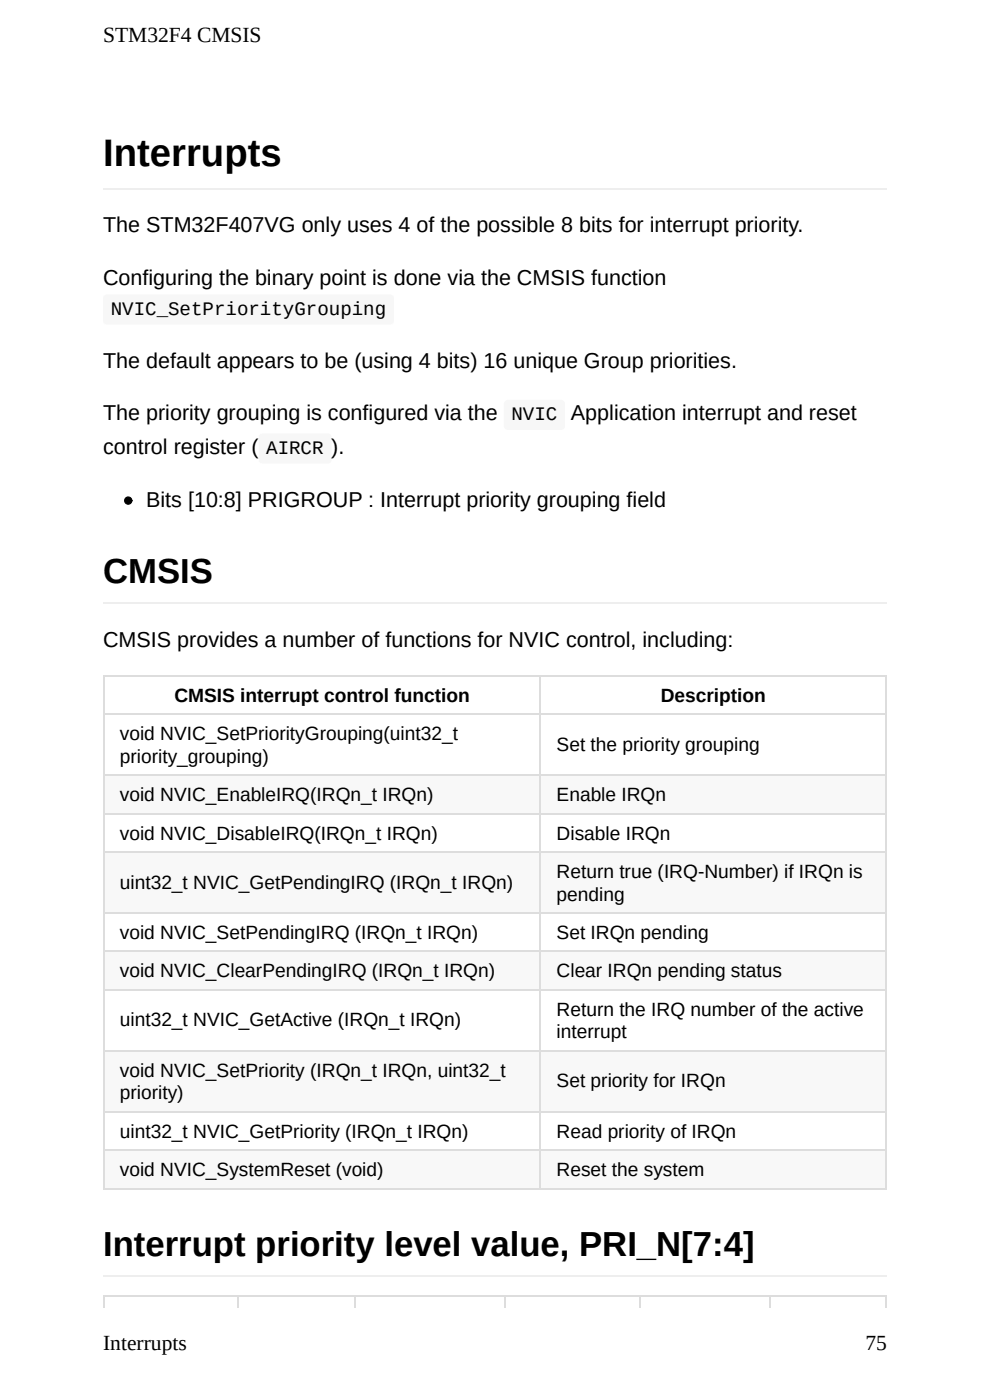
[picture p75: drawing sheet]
<svg xmlns="http://www.w3.org/2000/svg" width="210mm" height="297mm" viewBox="0 0 210 297" stroke-linecap="round" stroke-linejoin="round" font-family="sans-serif">
<defs><g id="words">
<text font-size="8.1" x="21.9" y="35.3">Interrupts</text>
<g font-size="7.4">
<text x="21.9" y="123.7">CMSIS</text>
<text x="21.9" y="266.5">Interrupt priority level value, PRI_N[7:4]</text>
</g>
<g font-size="4.6">
<text x="21.9" y="8.9">STM32F4 CMSIS</text>
<text x="21.9" y="49.3">The STM32F407VG only uses 4 of the possible 8 bits for interrupt priority.</text>
<text x="21.9" y="60.5">Configuring the binary point is done via the CMSIS function</text>
<text x="21.9" y="78">The default appears to be (using 4 bits) 16 unique Group priorities.</text>
<text x="21.9" y="89.2">The priority grouping is configured via the</text>
<text x="121.1" y="89.2">Application interrupt and reset</text>
<text x="21.9" y="96.3">control register (</text>
<text x="31" y="107.5">Bits [10:8] PRIGROUP : Interrupt priority grouping field</text>
<text x="21.9" y="137.2">CMSIS provides a number of functions for NVIC control, including:</text>
<text x="21.9" y="286.3">Interrupts</text>
<text x="183.6" y="286.3">75</text>
</g>
<g font-size="4.1">
<text x="23.5" y="66.8">NVIC_SetPriorityGrouping</text>
<text x="108.5" y="89.2">NVIC</text>
<text x="56.5" y="96.3">AIRCR ).</text>
<text x="37" y="148.9">CMSIS interrupt control function</text>
<text x="140.2" y="148.9">Description</text>
<text x="25.4" y="157">void NVIC_SetPriorityGrouping(uint32_t</text>
<text x="25.4" y="161.8">priority_grouping)</text>
<text x="118.1" y="159.3">Set the priority grouping</text>
<text x="25.4" y="170">void NVIC_EnableIRQ(IRQn_t IRQn)</text>
<text x="118.1" y="170">Enable IRQn</text>
<text x="25.4" y="178.1">void NVIC_DisableIRQ(IRQn_t IRQn)</text>
<text x="118.1" y="178.1">Disable IRQn</text>
<text x="25.4" y="188.5">uint32_t NVIC_GetPendingIRQ (IRQn_t IRQn)</text>
<text x="118.1" y="186.2">Return true (IRQ-Number) if IRQn is</text>
<text x="118.1" y="191.1">pending</text>
<text x="25.4" y="199.2">void NVIC_SetPendingIRQ (IRQn_t IRQn)</text>
<text x="118.1" y="199.2">Set IRQn pending</text>
<text x="25.4" y="207.3">void NVIC_ClearPendingIRQ (IRQn_t IRQn)</text>
<text x="118.1" y="207.3">Clear IRQn pending status</text>
<text x="118.1" y="215.4">Return the IRQ number of the active</text>
<text x="25.4" y="217.7">uint32_t NVIC_GetActive (IRQn_t IRQn)</text>
<text x="118.1" y="220.3">interrupt</text>
<text x="25.4" y="228.4">void NVIC_SetPriority (IRQn_t IRQn, uint32_t</text>
<text x="25.4" y="233.2">priority)</text>
<text x="118.1" y="230.7">Set priority for IRQn</text>
<text x="25.4" y="241.4">uint32_t NVIC_GetPriority (IRQn_t IRQn)</text>
<text x="118.1" y="241.4">Read priority of IRQn</text>
<text x="25.4" y="249.5">void NVIC_SystemReset (void)</text>
<text x="118.1" y="249.5">Reset the system</text>
</g>
</g></defs>
<g fill="#f8f8f8">
<path d="M21.9 164.4h92.6v8.1h-92.6z"/>
<path d="M114.5 164.4h73.4v8.1h-73.4z"/>
</g>
<g fill="#fff">
<path d="M21.9 172.5h92.6v8.1h-92.6z"/>
<path d="M114.5 172.5h73.4v8.1h-73.4z"/>
</g>
<g fill="#f8f8f8">
<path d="M21.9 180.6h92.6v13h-92.6z"/>
<path d="M114.5 180.6h73.4v13h-73.4z"/>
</g>
<g fill="#fff">
<path d="M21.9 193.6h92.6v8.1h-92.6z"/>
<path d="M114.5 193.6h73.4v8.1h-73.4z"/>
</g>
<g fill="#f8f8f8">
<path d="M21.9 201.7h92.6v8.2h-92.6z"/>
<path d="M114.5 201.7h73.4v8.2h-73.4z"/>
</g>
<g fill="#fff">
<path d="M21.9 209.9h92.6v12.9h-92.6z"/>
<path d="M114.5 209.9h73.4v12.9h-73.4z"/>
</g>
<g fill="#f8f8f8">
<path d="M21.9 222.8h92.6v13h-92.6z"/>
<path d="M114.5 222.8h73.4v13h-73.4z"/>
</g>
<g fill="#fff">
<path d="M21.9 235.8h92.6v8.1h-92.6z"/>
<path d="M114.5 235.8h73.4v8.1h-73.4z"/>
</g>
<g fill="#f8f8f8">
<path d="M21.9 243.9h92.6v8.1h-92.6z"/>
<path d="M114.5 243.9h73.4v8.1h-73.4z"/>
</g>
<g fill="none" stroke="#ddd" stroke-width=".25">
<path d="M21.9 151.5h166.2M21.9 143.4h166.2M22 143.3v109M114.6 143.3v109M188 143.3v109M21.9 172.6h166.2M21.9 164.5h166.2M21.9 193.7h166.2M21.9 180.8h166.2M21.9 210h166.2M21.9 201.9h166.2M21.9 235.9h166.2"/>
<path d="M21.9 222.9h166.2M21.9 244h166.2M21.9 252.2h166.2"/>
</g>
<g fill="#fff">
<path d="M21.9 274.9h28.4v2.6h-28.4z"/>
<path d="M50.3 274.9h24.9v2.6h-24.9z"/>
<path d="M75.2 274.9h31.7v2.6h-31.7z"/>
<path d="M106.9 274.9h28.7v2.6h-28.7z"/>
<path d="M135.6 274.9h27.7v2.6h-27.7z"/>
<path d="M163.3 274.9h24.6v2.6h-24.6z"/>
</g>
<path d="M21.9 275h166.2M22 274.9v2.6M50.4 274.9v2.6M75.3 274.9v2.6M107 274.9v2.6M135.7 274.9v2.6M163.4 274.9v2.6M188 274.9v2.6" fill="none" stroke="#ddd" stroke-width=".25"/>
<g fill="#f7f7f7">
<path d="M22.1 62.7l.5-.2h60.2a.76 .76 0 0 1 .8 .8v4.8a.76 .76 0 0 1-.8 .8h-60.2a.76 .76 0 0 1-.7-.8v-4.8z" fill-rule="evenodd"/>
<path d="M107.1 85.1l.6-.2h11.4a.76 .76 0 0 1 .7 .7v4.8a.76 .76 0 0 1-.7 .8h-11.4a.76 .76 0 0 1-.8-.8v-4.8z" fill-rule="evenodd"/>
<path d="M55.1 92.2l.5-.2h14a.76 .76 0 0 1 .8 .7v4.9a.76 .76 0 0 1-.8 .7h-14a.76 .76 0 0 1-.7-.7v-4.9z" fill-rule="evenodd"/>
</g>
<circle cx="27.2" cy="106.2" r=".76" fill="#000" stroke="#000" stroke-width=".25"/>
<path d="M21.9 40h166.2M21.9 127.9h166.2M21.9 270.7h166.2" fill="none" stroke="#eee" stroke-width=".25"/>
<use href="#words"/>
</svg>
